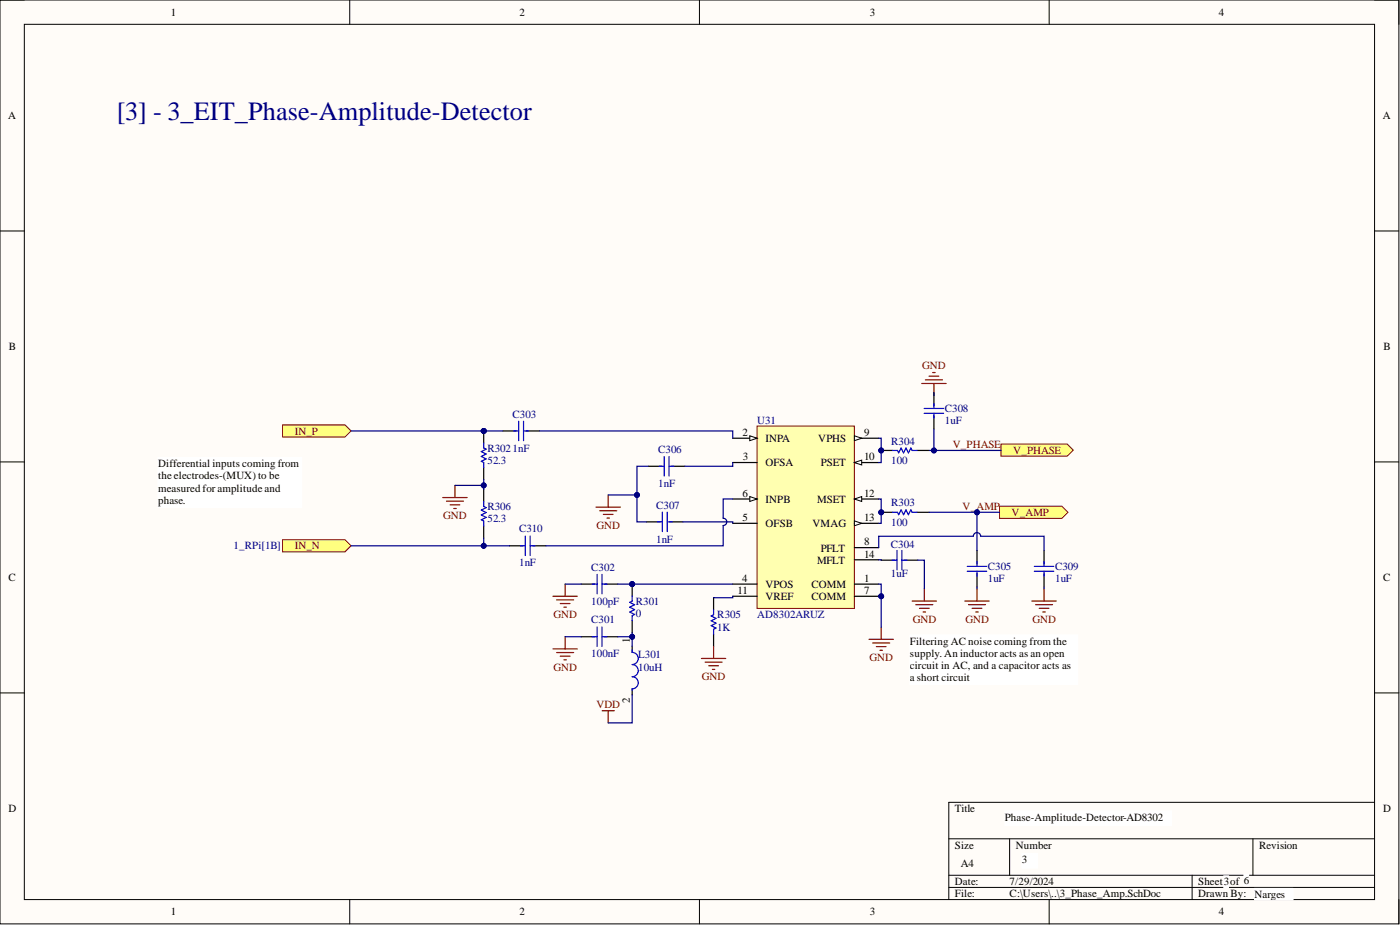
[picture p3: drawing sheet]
<svg xmlns="http://www.w3.org/2000/svg" width="292mm" height="193mm" viewBox="0 0 292 193" stroke-linecap="round" stroke-linejoin="round" font-family="sans-serif">
<defs><g id="words">
<text font-size="5.5" fill="#000080" x="24.4" y="24.9">[3] - 3_EIT_Phase-Amplitude-Detector</text>
<g font-size="2.3">
<text x="35.6" y="3.3">1</text>
<text x="108.4" y="3.3">2</text>
<text x="181.5" y="3.3">3</text>
<text x="254.3" y="3.3">4</text>
<text x="1.7" y="24.9">A</text>
<text x="288.5" y="24.9">A</text>
<text x="1.9" y="73">B</text>
<text x="288.7" y="73">B</text>
<text x="154.9" y="91">2</text>
<text x="159.7" y="92.2">INPA</text>
<text x="170.7" y="92.2">VPHS</text>
<text x="180.3" y="91">9</text>
<text x="33" y="97.5">Differential inputs coming from</text>
<text x="33" y="100">t</text>
<text x="33.7" y="100">he electrodes-(MUX) to be</text>
<text x="155" y="96">3</text>
<text x="159.7" y="97.3">OFSA</text>
<text x="171.2" y="97.3">PSET</text>
<text x="180.3" y="96">10</text>
<text x="33" y="102.5">measured for amplitude and</text>
<text x="33" y="105.1">phase.</text>
<text x="154.9" y="103.6">6</text>
<text x="159.7" y="104.9">INPB</text>
<text x="170.5" y="104.9">MSET</text>
<text x="180.3" y="103.6">12</text>
<text x="154.9" y="108.7">5</text>
<text x="159.7" y="110">OFSB</text>
<text x="169.5" y="110">VMAG</text>
<text x="180.3" y="113.8">8</text>
<text x="180.3" y="108.7">13</text>
<text x="170.5" y="117.6">MFLT</text>
<text x="171.2" y="115.1">PFLT</text>
<text x="180.3" y="116.3">14</text>
<text x="1.8" y="121.2">C</text>
<text x="153.9" y="123.9">11</text>
<text x="154.8" y="121.4">4</text>
<text x="159.7" y="122.7">VPOS</text>
<text x="159.7" y="125.2">VREF</text>
<text x="169.3" y="122.7">COMM</text>
<text x="169.3" y="125.2">COMM</text>
<text x="180.3" y="121.4">1</text>
<text x="180.3" y="123.9">7</text>
<text x="288.6" y="121.2">C</text>
<text x="131.4" y="134.1" transform="rotate(-90 131.4 134.1)">1</text>
<text x="189.8" y="134.5">Filtering AC noise coming from the</text>
<text x="189.8" y="137">supply. An inductor acts as an open</text>
<text x="189.8" y="139.6">circuit in AC, and a capacitor acts as</text>
<text x="189.8" y="142.1">a short circuit</text>
<text x="131.4" y="146.8" transform="rotate(-90 131.4 146.8)">2</text>
<text x="1.8" y="169.4">D</text>
<text x="199.2" y="169.4">Title</text>
<text x="209.6" y="171.2">Phase-Amplitude-Detector-AD8302</text>
<text x="288.6" y="169.4">D</text>
<text x="199.2" y="177">Size</text>
<text x="211.9" y="177">Number</text>
<text x="262.7" y="177">Revision</text>
<text x="199.2" y="184.6">Date:</text>
<text x="200.5" y="180.8">A4</text>
<text x="210.7" y="184.6">7/29/2024</text>
<text x="213.2" y="180.1">3</text>
<text x="250" y="184.6">Sheet</text>
<text x="255.3" y="184.7">3</text>
<text x="256.7" y="184.6">of</text>
<text x="259.6" y="184.5">6</text>
<text x="35.6" y="191">1</text>
<text x="108.4" y="191">2</text>
<text x="181.5" y="191">3</text>
<text x="199.2" y="187.2">File:</text>
<text x="210.7" y="187.2">C:\Users\..\3_Phase_Amp.SchDoc</text>
<text x="250" y="187.2">Drawn By:</text>
<text x="254.3" y="191">4</text>
<text x="261.8" y="187.3">Narges</text>
</g>
<g font-size="2.3" fill="#800000">
<text x="192.4" y="76.9">GND</text>
<text x="61.5" y="90.7">IN_P</text>
<text x="198.8" y="93.5">V_PHASE</text>
<text x="211.4" y="94.7">V_PHASE</text>
<text x="200.8" y="106.3">V_AMP</text>
<text x="211.1" y="107.6">V_AMP</text>
<text x="92.5" y="108.4">GND</text>
<text x="124.4" y="110.4">GND</text>
<text x="61.5" y="114.6">IN_N</text>
<text x="115.5" y="129">GND</text>
<text x="190.4" y="129.9">GND</text>
<text x="201.4" y="129.9">GND</text>
<text x="215.4" y="129.9">GND</text>
<text x="181.4" y="138">GND</text>
<text x="115.5" y="139.9">GND</text>
<text x="146.4" y="141.9">GND</text>
<text x="124.4" y="147.8">VDD</text>
</g>
<g font-size="2.3" fill="#000080">
<text x="106.9" y="87.2">C303</text>
<text x="157.9" y="88.4">U31</text>
<text x="197.1" y="88.5">1uF</text>
<text x="197.1" y="86">C308</text>
<text x="101.7" y="94.3">R3021nF</text>
<text x="137.3" y="94.5">C306</text>
<text x="185.9" y="92.7">R304</text>
<text x="101.7" y="96.8">52.3</text>
<text x="137.3" y="101.6">1nF</text>
<text x="185.9" y="96.8">100</text>
<text x="101.7" y="106.4">R306</text>
<text x="136.9" y="106.1">C307</text>
<text x="185.9" y="105.6">R303</text>
<text x="101.7" y="109">52.3</text>
<text x="108.3" y="111.1">C310</text>
<text x="136.9" y="113.2">1nF</text>
<text x="185.9" y="109.6">100</text>
<text x="48.7" y="114.6">1_RPi[1B]</text>
<text x="108.3" y="118.2">1nF</text>
<text x="123.3" y="119.1">C302</text>
<text x="185.9" y="114.4">C304</text>
<text x="206.1" y="118.9">C305</text>
<text x="220.1" y="118.9">C309</text>
<text x="185.9" y="120.4">1uF</text>
<text x="206.1" y="121.5">1uF</text>
<text x="220.1" y="121.5">1uF</text>
<text x="123.3" y="126.2">100pF</text>
<text x="123.3" y="130">C301</text>
<text x="132.7" y="126.2">R301</text>
<text x="132.7" y="128.7">0</text>
<text x="149.7" y="129">R305</text>
<text x="149.7" y="131.5">1K</text>
<text x="157.9" y="129">AD8302ARUZ</text>
<text x="123.3" y="137.1">100nF</text>
<text x="133.2" y="137.4">L301</text>
<text x="133.2" y="139.9">10uH</text>
</g>
</g></defs>
<path d="M0 0h291.9v192.7h-291.9z" fill-rule="evenodd" fill="#fffcf8"/>
<path d="M0 0h291.9v192.7h-291.9z" fill="none" stroke="#000" stroke-width=".21"/>
<path d="M5.1 5.1h281.7v182.6h-281.7z" fill-rule="evenodd" fill="#fffcf8"/>
<g fill="none" stroke="#000" stroke-width=".21">
<path d="M0 0h5.1M5.1 5.1h281.7v182.6h-281.7zM73 0v5.1M145.9 0v5.1M218.9 0v5.1M286.8 0h5.1v5.1M0 48.2h5.1M286.8 48.2h5.1M0 96.4h5.1M286.8 96.4h5.1M0 144.6h5.1M286.8 144.6h5.1"/>
<path d="M198 175h88.8M210.7 175v7.6M261.4 175v7.6M286.8 167.4h-88.8v20.3M73 187.7v5M145.9 187.7v5M198 182.6h88.8M198 185.1h88.8M218.9 187.7v5M248.7 182.6v5.1M291.9 187.7v5"/>
</g>
<path d="M104.9 89.9h2.8M109.7 89.9h2.8M135.3 97.3h2.8M140.1 97.3h2.8M194.9 81.9v2.8M194.9 86.7v2.8M106.3 113.9h2.8M111.1 113.9h2.8M134.9 108.9h2.8M139.7 108.9h2.8M217.8 114.9v2.8M217.8 119.7v2.8" fill="none" stroke="#000" stroke-width=".25"/>
<g fill="none" stroke="#00f" stroke-width=".25">
<path d="M107.2 89.9h1M108.2 87.9v4M109.2 87.9v4M109.2 89.9h1M137.6 97.3h1M138.6 95.2v4.1M139.6 95.2v4.1M139.6 97.3h1M192.8 85.2h4.1M192.8 86.2h4.1M194.9 84.2v1M194.9 86.2v1"/>
<path d="M108.6 113.9h1M109.6 111.8v4.1M110.6 111.8v4.1M110.6 113.9h1M137.2 108.9h1M138.2 106.8v4.1M139.2 106.8v4.1M139.2 108.9h1M215.8 119.2h4.1M215.8 118.2h4.1M217.8 117.1v1.1M217.8 119.2v1"/>
</g>
<g fill="none" stroke="#800000" stroke-width=".25">
<path d="M193.1 79.2h3.5M193.8 78.5h2.1M194.6 77.7h.5M192.3 80h5.1M194.9 80v2.5M124.4 105.8h5M125.1 106.6h3.6M125.9 107.3h2M126.6 108.1h.6M126.9 103.3v2.5M215.3 125.4h5.1M216.1 126.1h3.5"/>
<path d="M216.8 126.9h2M217.6 127.7h.5M217.8 122.8v2.6"/>
</g>
<circle cx="100.9" cy="89.9" r=".51" fill="#000080"/>
<circle cx="100.9" cy="89.9" r=".51" fill="none" stroke="#000080" stroke-width=".21"/>
<path d="M100.9 89.9v2.5" fill="none" stroke="#000" stroke-width=".25"/>
<circle cx="100.9" cy="89.9" r=".51" fill="#000080"/>
<circle cx="100.9" cy="89.9" r=".51" fill="none" stroke="#000080" stroke-width=".21"/>
<path d="M100.9 97.5v2.5M100.9 102.1v2.5M100.9 109.7v2.5M183.7 106.9h2.5M191.3 106.9h2.5" fill="none" stroke="#000" stroke-width=".25"/>
<path d="M100.9 92.4v1.1l.5 .2-1 .5 1 .5-1 .5 1 .5-1 .5 .5 .3v1M100.9 104.6v1.1l.5 .2-1 .5 1 .5-1 .5 1 .5-1 .5 .5 .3v1M186.2 106.9h1.1l.2 .5 .5-1 .5 1 .5-1 .5 1 .5-1 .3 .5h1" fill="none" stroke="#00f" stroke-width=".25"/>
<path d="M92.4 103.8h5.1M93.1 104.6h3.6M93.9 105.3h2M94.7 106.1h.5M94.9 101.3v2.5" fill="none" stroke="#800000" stroke-width=".25"/>
<path d="M208.5 105.6h13.1l1.2 1.3-1.2 1.2h-13.1z" fill-rule="evenodd" fill="#ffff80"/>
<path d="M208.5 105.6h13.1l1.2 1.3-1.2 1.2h-13.1z" fill="none" stroke="#800000" stroke-width=".21"/>
<path d="M209.6 169.2h34.8v3h-34.8z" fill-rule="evenodd" fill="#fff"/>
<path d="M209.6 169.2h34.8v3h-34.8z" fill="none" stroke="#fff" stroke-width=".21"/>
<path d="M189.9 132.4h35v10.4h-35z" fill-rule="evenodd" fill="#fff"/>
<path d="M189.9 132.4h35v10.4h-35z" fill="none" stroke="#fff" stroke-width=".21"/>
<path d="M33 95.4h30v10.5h-30z" fill-rule="evenodd" fill="#fff"/>
<path d="M33 95.4h30v10.5h-30z" fill="none" stroke="#fff" stroke-width=".21"/>
<path d="M59 88.6h13l1.2 1.3-1.2 1.3h-13z" fill-rule="evenodd" fill="#ffff80"/>
<path d="M59 88.6h13l1.2 1.3-1.2 1.3h-13z" fill="none" stroke="#800000" stroke-width=".21"/>
<path d="M59 112.6h13l1.2 1.3-1.2 1.2h-13z" fill-rule="evenodd" fill="#ffff80"/>
<path d="M59 112.6h13l1.2 1.3-1.2 1.2h-13z" fill="none" stroke="#800000" stroke-width=".21"/>
<path d="M158 88.9h20.3v38h-20.3z" fill-rule="evenodd" fill="#ffffb0"/>
<path d="M158 88.9h20.3v38h-20.3z" fill="none" stroke="#800000" stroke-width=".21"/>
<path d="M152.9 91.4h5.1M178.3 121.9h5" fill="none" stroke="#000" stroke-width=".25"/>
<path d="M156.4 90.9l1.6 .5-1.6 .5z" fill="#f8fcff"/>
<path d="M156.4 90.9l1.6 .5-1.6 .5z" fill="none" stroke="#000" stroke-width=".21"/>
<path d="M152.9 96.5h5.1M152.9 109.2h5.1M152.9 104.1h5.1M152.9 121.9h5.1" fill="none" stroke="#000" stroke-width=".25"/>
<path d="M156.4 103.6l1.6 .5-1.6 .5z" fill="#f8fcff"/>
<path d="M156.4 103.6l1.6 .5-1.6 .5z" fill="none" stroke="#000" stroke-width=".21"/>
<path d="M178.3 91.4h5M178.3 114.2h5M178.3 124.4h5" fill="none" stroke="#000" stroke-width=".25"/>
<path d="M178.3 90.9l1.5 .5-1.5 .5z" fill="#f8fcff"/>
<path d="M178.3 90.9l1.5 .5-1.5 .5z" fill="none" stroke="#000" stroke-width=".21"/>
<path d="M178.3 96.5h5" fill="none" stroke="#000" stroke-width=".25"/>
<path d="M178.3 96.5l1.5-.5v1z" fill="#f8fcff"/>
<path d="M178.3 96.5l1.5-.5v1z" fill="none" stroke="#000" stroke-width=".21"/>
<path d="M178.3 104.1h5M152.9 124.4h5.1" fill="none" stroke="#000" stroke-width=".25"/>
<path d="M178.3 104.1l1.5-.5v1z" fill="#f8fcff"/>
<path d="M178.3 104.1l1.5-.5v1z" fill="none" stroke="#000" stroke-width=".21"/>
<path d="M178.3 109.2h5" fill="none" stroke="#000" stroke-width=".25"/>
<path d="M178.3 108.7l1.5 .5-1.5 .5z" fill="#f8fcff"/>
<path d="M178.3 108.7l1.5 .5-1.5 .5z" fill="none" stroke="#000" stroke-width=".21"/>
<path d="M178.3 116.8h5M121.3 121.9h2.8M126.1 121.9h2.8" fill="none" stroke="#000" stroke-width=".25"/>
<path d="M115.4 124.4h5M116.1 125.1h3.6M116.9 125.9h2M117.7 126.7h.5M117.9 121.9v2.5M181.3 133.4h5.1M182.1 134.1h3.5M182.8 134.9h2.1M183.6 135.7h.5M183.9 130.8v2.6" fill="none" stroke="#800000" stroke-width=".25"/>
<path d="M124.6 119.8v4.1M125.6 119.8v4.1M123.6 121.9h1M125.6 121.9h1" fill="none" stroke="#00f" stroke-width=".25"/>
<circle cx="131.9" cy="121.9" r=".51" fill="#000080"/>
<circle cx="131.9" cy="121.9" r=".51" fill="none" stroke="#000080" stroke-width=".21"/>
<path d="M131.9 121.9v2.5M131.9 129.5v2.5" fill="none" stroke="#000" stroke-width=".25"/>
<circle cx="131.9" cy="121.9" r=".51" fill="#000080"/>
<circle cx="131.9" cy="121.9" r=".51" fill="none" stroke="#000080" stroke-width=".21"/>
<path d="M186.2 94h1.1l.2 .5 .5-1 .5 1 .5-1 .5 1 .5-1 .3 .5h1M123.6 132.8h1M124.6 130.8v4.1M125.6 130.8v4.1M125.6 132.8h1M131.9 124.4v1l-.5 .3 1 .5-1 .5 1 .5-1 .5 1 .5-.5 .2v1.1M148.9 127.2v1l-.5 .3 1 .5-1 .5 1 .5-1 .5 1 .5-.5 .3v1" fill="none" stroke="#00f" stroke-width=".25"/>
<path d="M183.7 94h2.5M191.3 94h2.5M121.3 132.8h2.8M126.1 132.8h2.8M148.9 124.7v2.5M148.9 132.3v2.5" fill="none" stroke="#000" stroke-width=".25"/>
<path d="M115.4 135.4h5M116.1 136.1h3.6M116.9 136.9h2M117.7 137.7h.5M117.9 132.8v2.6M146.3 137.4h5.1M147.1 138.1h3.6M147.9 138.9h2M148.6 139.7h.5M148.9 134.8v2.6" fill="none" stroke="#800000" stroke-width=".25"/>
<path d="M208.8 92.6h13.9l1.2 1.3-1.2 1.3h-13.9z" fill-rule="evenodd" fill="#ffff80"/>
<path d="M208.8 92.6h13.9l1.2 1.3-1.2 1.3h-13.9z" fill="none" stroke="#800000" stroke-width=".21"/>
<path d="M183.9 116.9h2.7M188.7 116.9h2.8M203.8 114.9v2.8M203.8 119.7v2.8M131.9 134.8v1.3M131.9 143.7v1.3" fill="none" stroke="#000" stroke-width=".25"/>
<path d="M186.1 116.9h1.1M187.2 114.8v4.1M188.2 114.8v4.1M188.2 116.9h1M201.8 119.2h4.1M201.8 118.2h4.1M203.8 117.1v1.1M203.8 119.2v1M131.9 135.6v.5a1.27 1.27 0 0 1 1.3 1.3 1.27 1.27 0 0 1-1.3 1.2 1.27 1.27 0 0 1 1.3 1.3 1.27 1.27 0 0 1-1.3 1.3 1.27 1.27 0 0 1 1.3 1.2 1.27 1.27 0 0 1-1.3 1.3v.3" fill="none" stroke="#00f" stroke-width=".25"/>
<path d="M190.3 125.4h5.1M191.1 126.1h3.5M191.8 126.9h2.1M192.6 127.7h.5M192.9 122.8v2.6M125.6 148.3h2.6M126.9 148.3v2.5" fill="none" stroke="#800000" stroke-width=".25"/>
<path d="M213.2 178h3.3v3.1h-3.3z" fill-rule="evenodd" fill="#fff"/>
<path d="M213.2 178h3.3v3.1h-3.3z" fill="none" stroke="#fff" stroke-width=".21"/>
<path d="M261.8 185.3h8v2.5h-8z" fill-rule="evenodd" fill="#fff"/>
<path d="M261.8 185.3h8v2.5h-8z" fill="none" stroke="#fff" stroke-width=".21"/>
<path d="M255.3 182.7h1v2.4h-1z" fill-rule="evenodd" fill="#fff"/>
<path d="M255.3 182.7h1v2.4h-1z" fill="none" stroke="#fff" stroke-width=".21"/>
<path d="M259.5 182.4h1v2.4h-1z" fill-rule="evenodd" fill="#fff"/>
<path d="M259.5 182.4h1v2.4h-1z" fill="none" stroke="#fff" stroke-width=".21"/>
<path d="M201.3 125.4h5.1M202.1 126.1h3.5M202.8 126.9h2.1M203.6 127.7h.5M203.8 122.8v2.6" fill="none" stroke="#800000" stroke-width=".25"/>
<path d="M94.9 101.3h6" fill="none" stroke="#000080" stroke-width=".25"/>
<circle cx="100.9" cy="101.3" r=".51" fill="#000080"/>
<circle cx="100.9" cy="101.3" r=".51" fill="none" stroke="#000080" stroke-width=".21"/>
<path d="M126.9 103.3h6" fill="none" stroke="#000080" stroke-width=".25"/>
<circle cx="132.9" cy="103.3" r=".51" fill="#000080"/>
<circle cx="132.9" cy="103.3" r=".51" fill="none" stroke="#000080" stroke-width=".21"/>
<path d="M135.3 97.3h-2.4v11.6h2" fill="none" stroke="#000080" stroke-width=".25"/>
<circle cx="132.9" cy="103.3" r=".51" fill="#000080"/>
<circle cx="132.9" cy="103.3" r=".51" fill="none" stroke="#000080" stroke-width=".21"/>
<path d="M100.9 100v2.1" fill="none" stroke="#000080" stroke-width=".25"/>
<circle cx="100.9" cy="101.3" r=".51" fill="#000080"/>
<circle cx="100.9" cy="101.3" r=".51" fill="none" stroke="#000080" stroke-width=".21"/>
<path d="M100.9 89.9h4M194.9 81.9v.6" fill="none" stroke="#000080" stroke-width=".25"/>
<circle cx="100.9" cy="89.9" r=".51" fill="#000080"/>
<circle cx="100.9" cy="89.9" r=".51" fill="none" stroke="#000080" stroke-width=".21"/>
<path d="M73.2 89.9h27.7" fill="none" stroke="#000080" stroke-width=".25"/>
<circle cx="100.9" cy="89.9" r=".51" fill="#000080"/>
<circle cx="100.9" cy="89.9" r=".51" fill="none" stroke="#000080" stroke-width=".21"/>
<path d="M112.5 89.9h40.4v1.5M152.9 96.5v.8h-10M100.9 112.2v1.7h5.4M142.5 108.9h10.4v.3M152.9 104.1h-2v4a.76 .76 0 0 1 .7 .8 .76 .76 0 0 1-.7 .7v4.3h-37" fill="none" stroke="#000080" stroke-width=".25"/>
<circle cx="100.9" cy="113.9" r=".51" fill="#000080"/>
<circle cx="100.9" cy="113.9" r=".51" fill="none" stroke="#000080" stroke-width=".21"/>
<path d="M73.2 113.9h27.7" fill="none" stroke="#000080" stroke-width=".25"/>
<circle cx="100.9" cy="113.9" r=".51" fill="#000080"/>
<circle cx="100.9" cy="113.9" r=".51" fill="none" stroke="#000080" stroke-width=".21"/>
<path d="M128.9 121.9h24" fill="none" stroke="#000080" stroke-width=".25"/>
<circle cx="131.9" cy="121.9" r=".51" fill="#000080"/>
<circle cx="131.9" cy="121.9" r=".51" fill="none" stroke="#000080" stroke-width=".21"/>
<path d="M117.9 121.9h3.4M131.9 132v.8h-3" fill="none" stroke="#000080" stroke-width=".25"/>
<circle cx="131.9" cy="132.8" r=".51" fill="#000080"/>
<circle cx="131.9" cy="132.8" r=".51" fill="none" stroke="#000080" stroke-width=".21"/>
<path d="M183.3 104.1h.6v2.8h-.2M117.9 132.8h3.4M152.9 124.4v.3h-4M131.9 145v5.8h-5" fill="none" stroke="#000080" stroke-width=".25"/>
<circle cx="183.9" cy="106.9" r=".51" fill="#000080"/>
<circle cx="183.9" cy="106.9" r=".51" fill="none" stroke="#000080" stroke-width=".21"/>
<path d="M183.9 106.9v2.3h-.6" fill="none" stroke="#000080" stroke-width=".25"/>
<circle cx="183.9" cy="106.9" r=".51" fill="#000080"/>
<circle cx="183.9" cy="106.9" r=".51" fill="none" stroke="#000080" stroke-width=".21"/>
<path d="M183.3 91.4h.6v2.6h-.2" fill="none" stroke="#000080" stroke-width=".25"/>
<circle cx="183.9" cy="94" r=".51" fill="#000080"/>
<circle cx="183.9" cy="94" r=".51" fill="none" stroke="#000080" stroke-width=".21"/>
<path d="M183.9 94v2.5h-.6" fill="none" stroke="#000080" stroke-width=".25"/>
<circle cx="183.9" cy="94" r=".51" fill="#000080"/>
<circle cx="183.9" cy="94" r=".51" fill="none" stroke="#000080" stroke-width=".21"/>
<path d="M208.8 93.9l-15 .1" fill="none" stroke="#000080" stroke-width=".25"/>
<circle cx="194.9" cy="94" r=".51" fill="#000080"/>
<circle cx="194.9" cy="94" r=".51" fill="none" stroke="#000080" stroke-width=".21"/>
<path d="M183.3 116.8l.6 .1M191.5 116.9h1.4v5.9M203.8 106.9v8" fill="none" stroke="#000080" stroke-width=".25"/>
<circle cx="203.8" cy="106.9" r=".51" fill="#000080"/>
<circle cx="203.8" cy="106.9" r=".51" fill="none" stroke="#000080" stroke-width=".21"/>
<path d="M183.3 124.4h.6v6.4" fill="none" stroke="#000080" stroke-width=".25"/>
<circle cx="183.9" cy="124.4" r=".51" fill="#000080"/>
<circle cx="183.9" cy="124.4" r=".51" fill="none" stroke="#000080" stroke-width=".21"/>
<path d="M183.3 114.2v-2.3h19.8a.76 .76 0 0 1 .7-.8 .76 .76 0 0 1 .8 .8h13.2v3M193.8 106.9h14.7" fill="none" stroke="#000080" stroke-width=".25"/>
<circle cx="203.8" cy="106.9" r=".51" fill="#000080"/>
<circle cx="203.8" cy="106.9" r=".51" fill="none" stroke="#000080" stroke-width=".21"/>
<path d="M194.9 89.5v4.5" fill="none" stroke="#000080" stroke-width=".25"/>
<circle cx="194.9" cy="94" r=".51" fill="#000080"/>
<circle cx="194.9" cy="94" r=".51" fill="none" stroke="#000080" stroke-width=".21"/>
<path d="M131.9 132.8v2" fill="none" stroke="#000080" stroke-width=".25"/>
<circle cx="131.9" cy="132.8" r=".51" fill="#000080"/>
<circle cx="131.9" cy="132.8" r=".51" fill="none" stroke="#000080" stroke-width=".21"/>
<path d="M183.3 121.9h.6v2.5" fill="none" stroke="#000080" stroke-width=".25"/>
<circle cx="183.9" cy="124.4" r=".51" fill="#000080"/>
<circle cx="183.9" cy="124.4" r=".51" fill="none" stroke="#000080" stroke-width=".21"/>
<path d="M203.8 122.5v.3M217.8 122.5v.3" fill="none" stroke="#000080" stroke-width=".25"/>
<use href="#words"/>
</svg>
